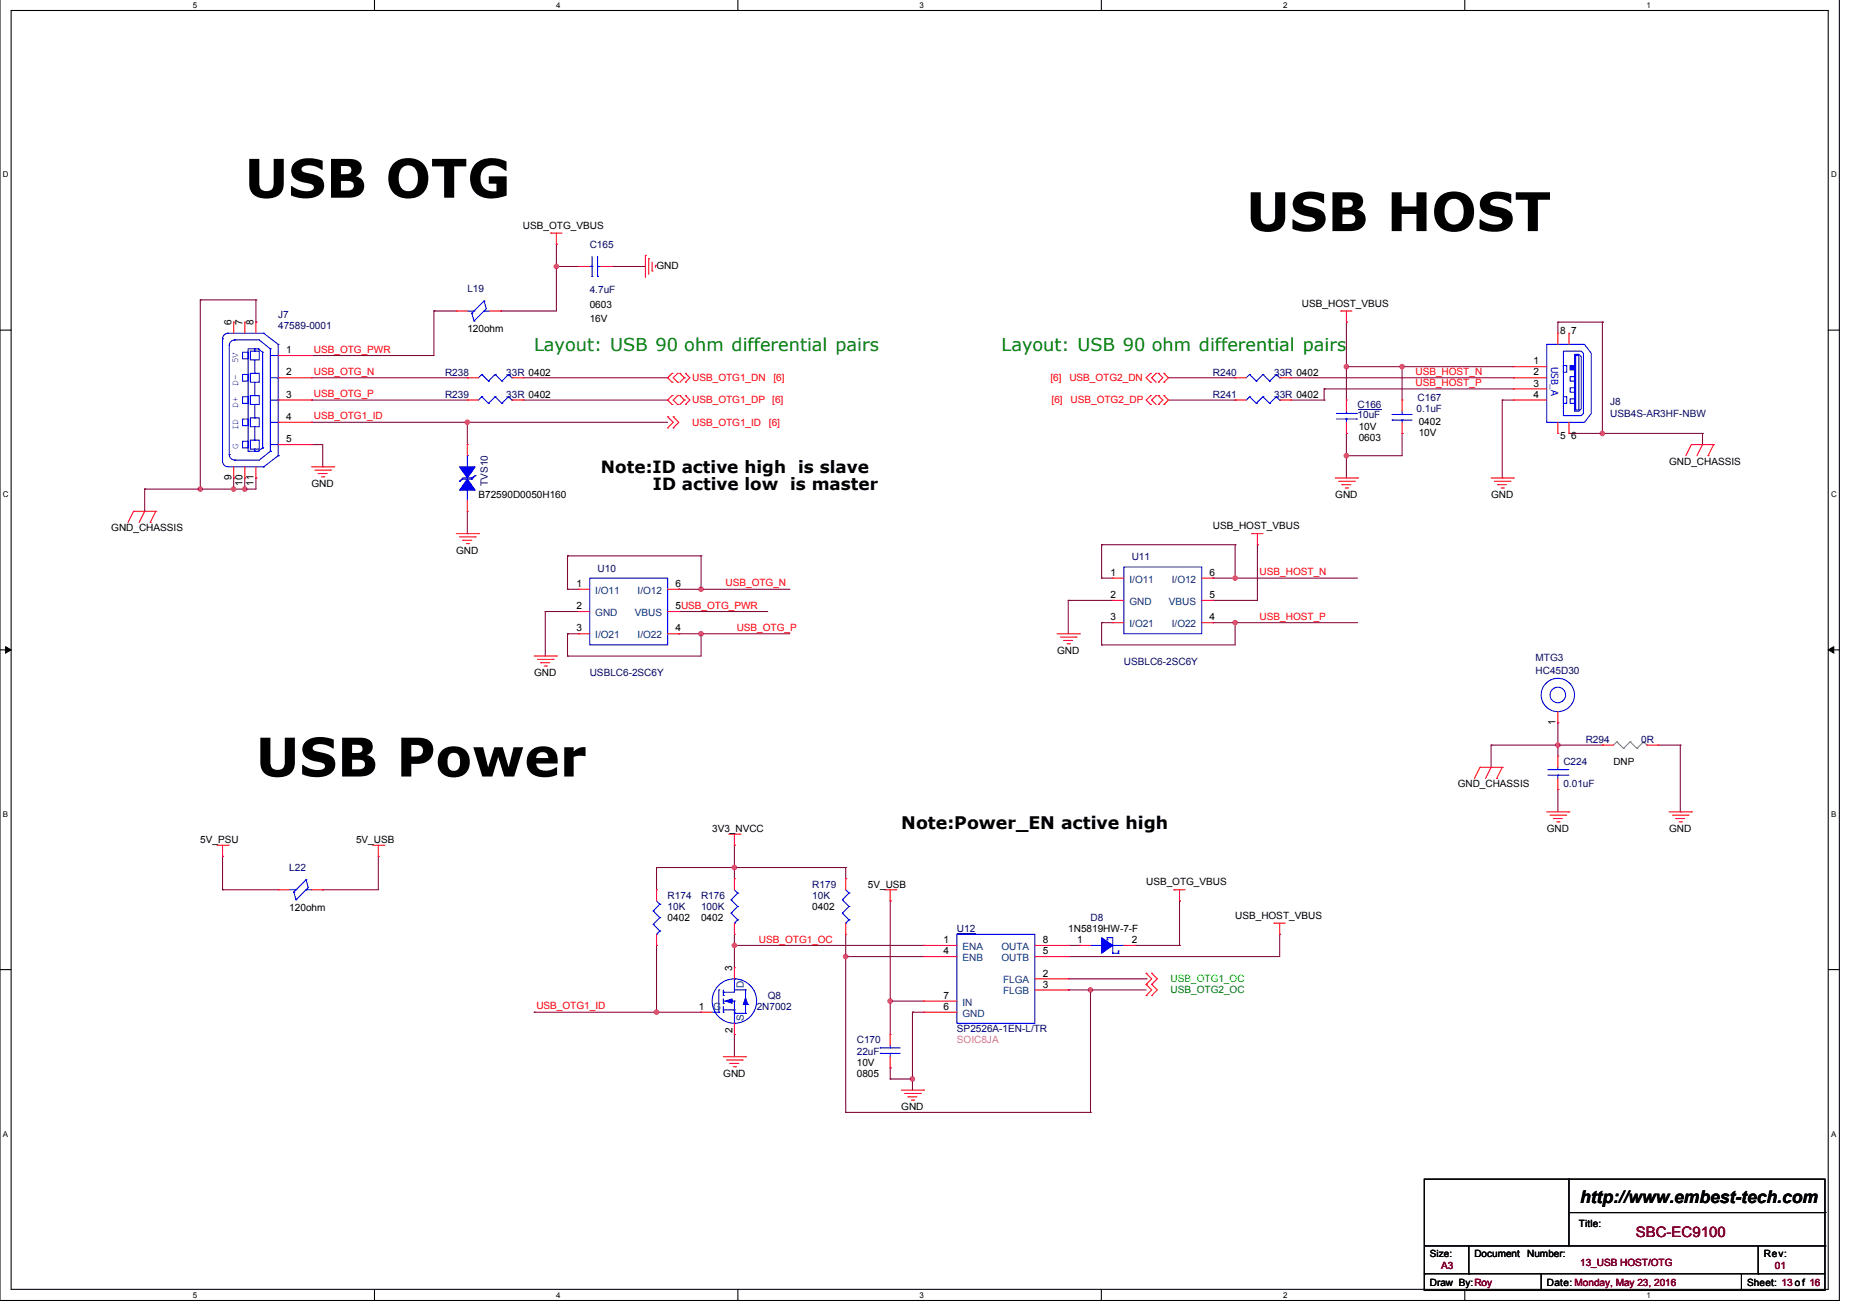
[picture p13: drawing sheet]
<svg xmlns="http://www.w3.org/2000/svg" width="297mm" height="210mm" viewBox="0 0 297 210" stroke-linecap="round" stroke-linejoin="round" font-family="sans-serif">
<defs><g id="words">
<g font-size="8.5">
<text x="39.1" y="31.6">USB OTG</text>
<text x="199.1" y="36.9">USB HOST</text>
<text x="40.9" y="124">USB Power</text>
</g>
<g font-size="2.8" fill="#008000">
<text x="85.3" y="56.1">Layout: USB 90 ohm differential pairs</text>
<text x="160" y="56.1">Layout: USB 90 ohm differential pairs</text>
</g>
<g font-size="2.8">
<text x="144" y="132.5">Note:Power_EN active high</text>
<text x="252.5" y="192.1">http://www.embest-tech.com</text>
</g>
<g font-size="2.7">
<text x="96" y="75.5">Note:ID active high</text>
<text x="127.5" y="75.5">is slave</text>
<text x="104.3" y="78.2">ID active low is master</text>
</g>
<text font-size="2.3" fill="#800000" x="261.4" y="197.6">SBC-EC9100</text>
<g font-size="1.6">
<text x="83.6" y="36.5">USB_OTG_VBUS</text>
<text x="104.9" y="42.9">GND</text>
<text x="37" y="52" transform="rotate(-90 37 52)">6</text>
<text x="38.7" y="52" transform="rotate(-90 38.7 52)">7</text>
<text x="40.5" y="52" transform="rotate(-90 40.5 52)">8</text>
<text x="74.7" y="53.1">120ohm</text>
<text x="94.2" y="49.2">0603</text>
<text x="94.2" y="51.5">16V</text>
<text x="208" y="49">USB_HOST_VBUS</text>
<text x="249.3" y="53.4">8</text>
<text x="251.1" y="53.4">7</text>
<text x="45.7" y="56.4">1</text>
<text x="45.7" y="60">2</text>
<text x="245" y="58.2">1</text>
<text x="245" y="60">2</text>
<text x="45.7" y="63.5">3</text>
<text x="245" y="63.5">4</text>
<text x="245" y="61.8">3</text>
<text x="45.7" y="67.1">4</text>
<text x="45.7" y="70.6">5</text>
<text x="217.1" y="68.7">10V</text>
<text x="217.1" y="70.5">0603</text>
<text x="226.7" y="67.8">0402</text>
<text x="226.7" y="69.6">10V</text>
<text x="249.3" y="70.1">5</text>
<text x="251.1" y="70.1">6</text>
<text x="37" y="76.7" transform="rotate(-90 37 76.7)">9</text>
<text x="38.7" y="77.6" transform="rotate(-90 38.7 77.6)">10</text>
<text x="40.5" y="77.6" transform="rotate(-90 40.5 77.6)">11</text>
<text x="49.8" y="77.8">GND</text>
<text x="266.7" y="74.2">GND_CHASSIS</text>
<text x="76.5" y="79.6">B72590D0050H160</text>
<text x="213.4" y="79.6">GND</text>
<text x="238.3" y="79.6">GND</text>
<text x="17.8" y="84.9">GND_CHASSIS</text>
<text x="72.9" y="88.5">GND</text>
<text x="193.8" y="84.5">USB_HOST_VBUS</text>
<text x="92.1" y="93.8">1</text>
<text x="107.9" y="93.8">6</text>
<text x="177.4" y="95.5">2</text>
<text x="177.4" y="92">1</text>
<text x="193.3" y="92">6</text>
<text x="193.3" y="95.5">5</text>
<text x="92.1" y="100.9">3</text>
<text x="92.1" y="97.3">2</text>
<text x="107.9" y="97.3">5USB_OTG_PWR</text>
<text x="107.9" y="100.9">4</text>
<text x="177.4" y="99.1">3</text>
<text x="193.3" y="99.1">4</text>
<text x="168.9" y="104.5">GND</text>
<text x="85.3" y="108">GND</text>
<text x="248.5" y="115.8" transform="rotate(-90 248.5 115.8)">1</text>
<text x="232.9" y="125.8">GND_CHASSIS</text>
<text x="257.8" y="122.2">DNP</text>
<text x="32" y="134.7">5V_PSU</text>
<text x="56.9" y="134.7">5V_USB</text>
<text x="113.8" y="132.9">3V3_NVCC</text>
<text x="247.1" y="132.9">GND</text>
<text x="266.7" y="132.9">GND</text>
<text x="138.7" y="141.8">5V_USB</text>
<text x="183.1" y="141.4">USB_OTG_VBUS</text>
<text x="46.2" y="145.5">120ohm</text>
<text x="106.7" y="147.1">0402</text>
<text x="112" y="147.1">0402</text>
<text x="129.8" y="145.4">0402</text>
<text x="170.7" y="148.9">1N5819HW-7-F</text>
<text x="197.4" y="146.8">USB_HOST_VBUS</text>
<text x="117" y="155.1" transform="rotate(-90 117 155.1)">3</text>
<text x="150.8" y="150.7">1</text>
<text x="150.8" y="152.4">4</text>
<text x="166.6" y="150.7">8</text>
<text x="166.6" y="152.4">5</text>
<text x="166.6" y="156">2</text>
<text x="172.1" y="150.7">1</text>
<text x="180.8" y="150.7">2</text>
<text x="111.7" y="161.3">1</text>
<text x="150.8" y="159.5">7</text>
<text x="150.8" y="161.3">6</text>
<text x="166.6" y="157.8">3</text>
<text x="117.1" y="165.1" transform="rotate(-90 117.1 165.1)">2</text>
<text x="115.6" y="172">GND</text>
<text x="136.9" y="172">0805</text>
<text x="136.9" y="170.2">10V</text>
<text x="144" y="177.4">GND</text>
<text x="252.3" y="196">Title:</text>
<text x="228.5" y="200.8">Size:</text>
<text x="235.6" y="200.8">Document</text>
<text x="244" y="200.8">Number:</text>
<text x="281.8" y="200.8">Rev:</text>
<text x="228.5" y="205.4">Draw By:Roy</text>
<text x="247.1" y="205.4">Date: Monday, May 23, 2016</text>
<text x="279.1" y="205.4">Sheet: 13 of 16</text>
</g>
<g font-size="1.6" fill="#000080">
<text x="94.2" y="39.6">C165</text>
<text x="74.7" y="46.7">L19</text>
<text x="94.2" y="46.9">4.7uF</text>
<text x="44.4" y="52.5">47589-0001</text>
<text x="44.4" y="50.8">J7</text>
<text x="71.1" y="63.6">R239</text>
<text x="71.1" y="60">R238</text>
<text x="80.9" y="63.6">33R 0402</text>
<text x="80.9" y="60">33R 0402</text>
<text x="193.8" y="60">R240</text>
<text x="193.8" y="63.6">R241</text>
<text x="203.6" y="60">33R 0402</text>
<text x="203.6" y="63.6">33R 0402</text>
<text x="216.9" y="65.2">C166</text>
<text x="226.3" y="65.9">0.1uF</text>
<text x="226.5" y="64.1">C167</text>
<text x="257.3" y="64.6">J8</text>
<text x="216.9" y="66.8">10uF</text>
<text x="257.3" y="66.6">USB4S-AR3HF-NBW</text>
<text x="77.9" y="77.6" transform="rotate(-90 77.9 77.6)">TVS10</text>
<text x="180.8" y="89.5">U11</text>
<text x="95.5" y="91.3">U10</text>
<text x="179.6" y="106.2">USBLC6-2SC6Y</text>
<text x="245.4" y="105.5">MTG3</text>
<text x="245.4" y="107.7">HC45D30</text>
<text x="94.2" y="108">USBLC6-2SC6Y</text>
<text x="253.4" y="118.7">R294</text>
<text x="262.3" y="118.7">0R</text>
<text x="249.8" y="122.2">C224</text>
<text x="249.8" y="125.8">0.01uF</text>
<text x="46.2" y="139.1">L22</text>
<text x="106.7" y="143.6">R174</text>
<text x="112" y="143.6">R176</text>
<text x="129.8" y="141.8">R179</text>
<text x="129.8" y="143.6">10K</text>
<text x="106.7" y="145.4">10K</text>
<text x="112" y="145.4">100K</text>
<text x="152.9" y="148.9">U12</text>
<text x="174.2" y="147.1">D8</text>
<text x="120.9" y="161.4">2N7002</text>
<text x="122.7" y="159.6">Q8</text>
<text x="136.9" y="166.7">C170</text>
<text x="152.9" y="164.9">SP2526A-1EN-L/TR</text>
<text x="136.9" y="168.5">22uF</text>
</g>
<g font-size="1.6" fill="#f00">
<text x="50.1" y="59.9">USB_OTG_N</text>
<text x="50.1" y="56.3">USB_OTG_PWR</text>
<text x="226.2" y="59.9">USB_HOST_N</text>
<text x="50.1" y="63.4">USB_OTG_P</text>
<text x="110.6" y="60.9">USB_OTG1_DN</text>
<text x="110.6" y="64.5">USB_OTG1_DP</text>
<text x="123.4" y="64.5">[6]</text>
<text x="123.6" y="60.9">[6]</text>
<text x="167.8" y="60.9">[6]</text>
<text x="168" y="64.5">[6]</text>
<text x="170.9" y="60.9">USB_OTG2_DN</text>
<text x="171" y="64.5">USB_OTG2_DP</text>
<text x="226.2" y="61.7">USB_HOST_P</text>
<text x="50.1" y="67">USB_OTG1_ID</text>
<text x="110.6" y="68">USB_OTG1_ID</text>
<text x="122.9" y="68">[6]</text>
<text x="115.9" y="93.7">USB_OTG_N</text>
<text x="201.3" y="91.9">USB_HOST_N</text>
<text x="117.7" y="100.8">USB_OTG_P</text>
<text x="201.3" y="99">USB_HOST_P</text>
<text x="121.3" y="150.6">USB_OTG1_OC</text>
<text x="85.7" y="161.2">USB_OTG1_ID</text>
</g>
<text font-size="1.6" fill="#00f" x="247.9" y="58.6" transform="rotate(90 247.9 58.6)">USB_A</text>
<g font-size="1.6" fill="#004080">
<text x="95.1" y="94.9">I/O11</text>
<text x="101.9" y="94.9">I/O12</text>
<text x="180.5" y="93.1">I/O11</text>
<text x="187.2" y="93.1">I/O12</text>
<text x="95.1" y="102">I/O21</text>
<text x="95.1" y="98.4">GND</text>
<text x="101.4" y="98.4">VBUS</text>
<text x="101.9" y="102">I/O22</text>
<text x="180.5" y="100.2">I/O21</text>
<text x="180.5" y="96.6">GND</text>
<text x="186.8" y="96.6">VBUS</text>
<text x="187.2" y="100.2">I/O22</text>
<text x="153.8" y="151.7">ENA</text>
<text x="153.8" y="153.5">ENB</text>
<text x="160" y="151.7">OUTA</text>
<text x="160" y="153.5">OUTB</text>
<text x="114" y="161.4">G</text>
<text x="118.8" y="157.8" transform="rotate(-90 118.8 157.8)">D</text>
<text x="153.8" y="160.6">IN</text>
<text x="160.3" y="157.1">FLGA</text>
<text x="160.3" y="158.9">FLGB</text>
<text x="118.8" y="163.1" transform="rotate(-90 118.8 163.1)">S</text>
<text x="153.8" y="162.4">GND</text>
</g>
<text font-size="1.6" fill="#0f0" x="187" y="156.9">USB_OTG1_OC</text>
<text font-size="1.6" fill="#008000" x="187" y="158.7">USB_OTG2_OC</text>
<text font-size="1.6" fill="#f0f" x="152.9" y="166.7">SOIC8JA</text>
<g font-size="1.6" fill="#800000">
<text x="230.3" y="202.8">A3</text>
<text x="252.5" y="202.3">13_USB HOST/OTG</text>
<text x="283.6" y="202.8">01</text>
</g>
<g font-size="1.5" fill="#00f">
<text x="38.1" y="58" transform="rotate(-90 38.1 58)">5V</text>
<text x="38.1" y="65.2" transform="rotate(-90 38.1 65.2)">D+</text>
<text x="38.1" y="61.6" transform="rotate(-90 38.1 61.6)">D-</text>
<text x="38.1" y="71.7" transform="rotate(-90 38.1 71.7)">G</text>
<text x="38.1" y="68.7" transform="rotate(-90 38.1 68.7)">ID</text>
</g>
<g font-size="1.3">
<text x="30.8" y="1.2">5</text>
<text x="88.9" y="1.2">4</text>
<text x="146.9" y="1.2">3</text>
<text x="205" y="1.2">2</text>
<text x="263.1" y="1.2">1</text>
<text x=".4" y="28.3">D</text>
<text x="292.6" y="28.3">D</text>
<text x=".4" y="79.4">C</text>
<text x="292.6" y="79.4">C</text>
<text x=".4" y="130.5">B</text>
<text x="292.6" y="130.5">B</text>
<text x=".4" y="181.6">A</text>
<text x="292.6" y="181.6">A</text>
<text x="30.8" y="207.3">5</text>
<text x="88.9" y="207.3">4</text>
<text x="146.9" y="207.3">3</text>
<text x="205" y="207.3">2</text>
<text x="263.1" y="207.3">1</text>
</g>
</g></defs>
<path d="M0 -.1v207.8h293.9v-207.8M1.8 1.7h290.3v204.3h-290.3z" fill="none" stroke="#000" stroke-width=".17"/>
<g fill="#fff">
<path d="M30.8 .1h.7v1.4h-.7z"/>
<path d="M30.8 206.1h.7v1.5h-.7z"/>
</g>
<path d="M59.8 -.1v1.8M59.8 206v1.7" fill="none" stroke="#000" stroke-width=".17"/>
<g fill="#fff">
<path d="M88.9 .1h.7v1.4h-.7z"/>
<path d="M88.9 206.1h.7v1.5h-.7z"/>
</g>
<path d="M117.9 -.1v1.8M117.9 206v1.7" fill="none" stroke="#000" stroke-width=".17"/>
<g fill="#fff">
<path d="M146.9 .1h.7v1.4h-.7z"/>
<path d="M146.9 206.1h.7v1.5h-.7z"/>
</g>
<path d="M176 -.1v1.8M176 206v1.7" fill="none" stroke="#000" stroke-width=".17"/>
<g fill="#fff">
<path d="M205 .1h.7v1.4h-.7z"/>
<path d="M205 206.1h.7v1.5h-.7z"/>
</g>
<path d="M234.1 -.1v1.8M234.1 206v1.7" fill="none" stroke="#000" stroke-width=".17"/>
<g fill="#fff">
<path d="M263.1 .1h.7v1.4h-.7z"/>
<path d="M263.1 206.1h.7v1.5h-.7z"/>
<path d="M.4 27.2h1v1.4h-1z"/>
<path d="M292.6 27.2h.9v1.4h-.9z"/>
<path d="M.4 78.3h1v1.4h-1z"/>
<path d="M292.6 78.3h.9v1.4h-.9z"/>
</g>
<path d="M0 52.7h1.8M292.1 52.7h1.8" fill="none" stroke="#000" stroke-width=".17"/>
<g fill="#fff">
<path d="M.4 129.3h.9v1.5h-.9z"/>
<path d="M292.6 129.3h.8v1.5h-.8z"/>
</g>
<path d="M0 103.8h1.8M292.1 103.8h1.8" fill="none" stroke="#000" stroke-width=".17"/>
<path d="M.9 103.3l.9 .5-.9 .5zM292.1 103.8l.9-.5v1z" fill="#000" stroke="#000" stroke-width=".16"/>
<g fill="#fff">
<path d="M.4 180.4h.9v1.4h-.9z"/>
<path d="M292.6 180.4h.8v1.4h-.8z"/>
</g>
<g fill="none" stroke="#000" stroke-width=".17">
<path d="M0 154.9h1.8M292.1 154.9h1.8M227.6 188.4h64v17.7h-64zM227.6 199h64M234.7 199v4.5M250.7 188.4h.1M250.7 188.4v10.6M250.7 193.7h40.9M280.9 199v4.5M291.6 199h.1M291.6 193.7h.1M227.6 203.5h.1"/>
<path d="M227.6 203.5h64M234.7 203.5h.1M246.3 206.1h.1M246.3 203.5v2.6M278.3 206.1h.1M278.3 203.5v2.6M280.9 203.5h.1"/>
</g>
<g fill="none" stroke="#800040" stroke-width=".17">
<path d="M88.9 39h.1M88.9 39v10.7h-8.9M32 47.9h.1M32 47.9h8.9M32 47.9v30.2M40.9 47.9h.1M40.9 51.5h.1M40.9 47.9v3.6M49.8 56.8h.1M69.3 49.7h.1M69.3 49.7v7.1h-19.5M69.3 49.7h3.6"/>
<path d="M80 49.7h.1M88.9 42.6h.1M88.9 42.6h3.6M97.8 42.6h.1M97.8 42.6h5.3M215.1 51.5h.1M215.1 58.6h.1M215.1 51.5v12.4M215.1 58.6h26.7M224 58.6h.1M224 58.6v5.3M248.9 51.5h.1"/>
<path d="M248.9 51.5h7.1M248.9 51.5v1.7M256 51.5h.1M256 51.5v17.7M23.1 78.1h.1M23.1 78.1v3.6M32 78.1h.1M37.3 76.4h.1M37.3 78.1h.1M37.3 76.4v1.7M39.1 76.4h.1M39.1 78.1h.1"/>
<path d="M39.1 76.4v1.7M40.9 76.4h.1M40.9 76.4v1.7h-17.8M49.8 63.9h.1M49.8 67.5h.1M49.8 71h.1M49.8 60.3h24.9M49.8 63.9h24.9M49.8 67.5h56.9M49.8 71h1.8v3.6M51.6 74.6h.1M74.7 67.5h.1"/>
<path d="M74.7 60.3h.1M74.7 67.5v3.5M83.6 60.3h23.1M83.6 63.9h23.1M106.7 60.3h.1M106.7 63.9h.1M186.7 60.3h10.7M186.7 63.9h10.7M197.4 63.9h.1M197.4 60.3h.1M206.2 60.3h35.6M206.2 63.9h5.4"/>
<path d="M211.6 62.1h.1M211.6 63.9h.1M211.6 62.1h30.2M211.6 62.1v1.8M215.1 72.8h.1M215.1 69.2h.1M215.1 69.2v7.2M224 69.2h.1M224 69.2v3.6h-8.9M240 76.4h.1M240 63.9h.1M240 63.9h1.8"/>
<path d="M240 63.9v12.5M241.8 60.3h.1M250.7 69.2h.1M250.7 69.2h21.3M272 69.2h.1M272 71h.1M272 69.2v1.8M74.7 85.2h.1M74.7 81.7v3.5M87.1 97.7h.1M87.1 97.7h5.4M87.1 97.7v7.1"/>
<path d="M90.7 88.8h.1M90.7 94.1h.1M90.7 94.1h1.8M90.7 88.8v5.3M90.7 88.8h21.3M108.5 94.1h.1M108.5 97.7h.1M108.5 94.1h17.7M108.5 97.7h14.2M112 88.8h.1M112 94.1h.1M112 88.8v5.3"/>
<path d="M170.7 95.9h.1M170.7 95.9v5.3M170.7 95.9h7.1M176 87h.1M176 99.5h.1M176 92.4h.1M176 99.5h1.8M176 92.4h1.8M176 87v5.4M176 99.5v3.5M176 87h21.4M193.8 99.5h.1"/>
<path d="M193.8 92.4h.1M193.8 95.9h.1M193.8 99.5h23.1M193.8 92.4h23.1M197.4 99.5h.1M197.4 87h.1M197.4 92.4h.1M197.4 87v5.4M197.4 99.5v3.5h-21.4M200.9 87h.1M200.9 87v8.9h-7.1M90.7 101.2h.1"/>
<path d="M90.7 104.8h.1M90.7 101.2h1.8M90.7 101.2v3.6M108.5 101.2h.1M108.5 101.2h17.7M112 101.2h.1M112 101.2v3.6h-21.3M176 103h.1M238.3 119h.1M238.3 119h17.7M238.3 119v3.6M248.9 115.5h.1"/>
<path d="M248.9 119h.1M248.9 115.5v5.3M256 119h.1M264.9 119h3.6M268.5 119h.1M268.5 119v10.7M35.6 136.8h.1M35.6 136.8v5.3M60.5 136.8h.1M60.5 136.8v5.3h-8.9M104.9 138.6h.1M104.9 138.6h30.2"/>
<path d="M104.9 138.6v3.5M117.3 135h.1M117.3 138.6h.1M117.3 135v5.4M135.1 138.6h.1M135.1 138.6v1.8M248.9 126.1h.1M248.9 126.1v3.6M268.5 129.7h.1M35.6 142.1h.1M35.6 142.1h8.8M51.6 142.1h.1"/>
<path d="M104.9 151h.1M104.9 151v10.7M117.3 151h.1M117.3 151h30.3M117.3 149.2v5.4M135.1 152.8h.1M135.1 140.4h.1M135.1 152.8h12.5M135.1 149.2v28.5M142.2 143.9h.1M142.2 159.9h.1M142.2 143.9v21.4"/>
<path d="M142.2 159.9h5.4M147.6 151h.1M170.7 152.8h.1M170.7 158.1h.1M170.7 156.4h12.4M170.7 158.1h12.4M170.7 151h1.8M172.5 151h.1M174.2 158.1h.1M174.2 158.1v19.6M181.4 151h7.1M183.1 156.4h.1"/>
<path d="M188.5 143.9h.1M188.5 151h.1M188.5 143.9v7.1M204.5 149.2h.1M204.5 149.2v3.6h-33.8M85.3 161.7h.1M85.3 161.7h26.7M104.9 161.7h.1M117.3 165.3h.1M117.3 165.3v3.5M135.1 177.7h.1M135.1 177.7h39.1"/>
<path d="M142.2 170.6h.1M142.2 172.4h.1M142.2 170.6v1.8M142.2 172.4h3.6M145.8 161.7h.1M145.8 172.4h.1M145.8 161.7h1.8M145.8 161.7v12.4M174.2 177.7h.1"/>
</g>
<g fill="#f0f" stroke="#f0f" stroke-width=".17">
<circle cx="39.1" cy="78.1" r=".35"/>
<circle cx="37.3" cy="78.1" r=".35"/>
<circle cx="32" cy="78.1" r=".35"/>
<circle cx="145.8" cy="172.4" r=".35"/>
<circle cx="174.2" cy="158.1" r=".35"/>
<circle cx="142.2" cy="159.9" r=".35"/>
<circle cx="135.1" cy="152.8" r=".35"/>
<circle cx="112" cy="94.1" r=".35"/>
<circle cx="112" cy="101.2" r=".35"/>
<circle cx="74.7" cy="67.5" r=".35"/>
<circle cx="215.1" cy="58.6" r=".35"/>
<circle cx="197.4" cy="92.3" r=".35"/>
<circle cx="197.4" cy="99.5" r=".35"/>
<circle cx="215.1" cy="72.8" r=".35"/>
<circle cx="224" cy="58.6" r=".35"/>
<circle cx="256" cy="69.2" r=".35"/>
<circle cx="88.9" cy="42.6" r=".35"/>
<circle cx="117.3" cy="138.6" r=".35"/>
<circle cx="248.9" cy="119" r=".35"/>
<circle cx="104.9" cy="161.7" r=".35"/>
<circle cx="117.3" cy="151" r=".35"/>
</g>
<g fill="none" stroke="#f00" stroke-width=".17">
<path d="M88 37.2h.1M88 37.2h1.8M88.9 39h.1M88.9 37.2v1.8M37.3 51.5h.1M37.3 51.5v1.7M39.1 51.5h.1M39.1 51.5v1.7M40.9 51.5h.1M40.9 51.5v1.7M44.4 56.8h5.4M49.8 56.8h.1"/>
<path d="M72.9 49.7h.1M72.9 49.7h1.8M78.2 49.7h1.8M80 49.7h.1M92.5 42.6h.1M92.5 42.6h1.7M96 42.6h1.8M97.8 42.6h.1M103.1 40.8h.1M103.1 40.8v3.5M103.7 41.3h.1M103.7 41.3v2.5"/>
<path d="M104.2 43.3h.1M104.2 41.9v1.4M104.7 42.4h.1M104.7 42.4v.3M107.4 59.6h.1M107.4 59.6l-.7 .7 .7 .8M108.3 59.6h.1M108.3 59.6l-.7 .7 .7 .8M108.6 59.6h.1M108.6 59.6l.7 .7M109.5 59.6h.1M109.5 59.6l.7 .7-.7 .8"/>
<path d="M183.8 59.6h.1M183.8 59.6l-.7 .7 .7 .8M184.7 59.6h.1M184.7 59.6l-.7 .7M185.1 59.6h.1M185.1 59.6l.7 .7-.7 .8M186 59.6h.1M186 59.6l.7 .7-.7 .8M214.2 49.7h.1M214.2 49.7h1.8M215.1 51.5h.1M215.1 49.7v1.8"/>
<path d="M241.8 58.6h.1M241.8 58.6h5.3M248.9 53.2h.1M248.9 53.2v1.8M250.7 53.2h.1M250.7 53.2v1.8M37.3 76.4h.1M37.3 74.6v1.8M39.1 76.4h.1M39.1 74.6v1.8M40.9 76.4h.1M40.9 74.6v1.8"/>
<path d="M44.4 71h5.4M44.4 63.9h5.4M44.4 60.3h5.4M44.4 67.5h5.4M49.8 60.3h.1M49.8 63.9h.1M49.8 67.5h.1M49.8 71h.1M49.8 74.6h3.5M50.3 75.1h2.5M50.9 75.6h.1M50.9 75.6h1.4"/>
<path d="M51.4 76.2h.3M51.7 76.2h.1M52.8 75.1h.1M53.3 74.6h.1M74.7 63.9h.1M74.7 60.3h.1M74.7 71h.1M74.7 63.9h1.8M74.7 60.3h1.8M74.7 71v1.8M74.7 79.9v1.8M81.8 63.9h1.8"/>
<path d="M81.8 60.3h1.8M83.6 63.9h.1M83.6 60.3h.1M106.7 66.6h.1M106.7 68.4h.1M106.7 66.6l.9 .9-.9 .9M107.4 61.1h.1M107.4 63.2h.1M107.4 64.6h.1M107.4 63.2l-.7 .7 .7 .7M107.6 66.6h.1M107.6 68.4h.1"/>
<path d="M107.6 66.6l.9 .9-.9 .9M108.3 61.1h.1M108.3 63.2h.1M108.3 64.6h.1M108.3 63.2l-.7 .7 .7 .7M108.6 63.2h.1M108.6 63.2l.7 .7M109.3 60.3h.1M109.3 63.9h.1M109.3 60.3l-.7 .8M109.3 63.9l-.7 .7M109.5 61.1h.1"/>
<path d="M109.5 64.6h.1M109.5 63.2h.1M109.5 63.2l.7 .7-.7 .7M183.8 61.1h.1M183.8 64.6h.1M183.8 63.2h.1M183.8 63.2l-.7 .7 .7 .7M184 60.3h.1M184 63.9h.1M184 60.3l.7 .8M184 63.9l.7 .7M184.7 63.2h.1"/>
<path d="M184.7 63.2l-.7 .7M185.1 61.1h.1M185.1 63.2h.1M185.1 64.6h.1M185.1 63.2l.7 .7-.7 .7M186 61.1h.1M186 63.2h.1M186 64.6h.1M186 63.2l.7 .7-.7 .7M197.4 60.3h.1M197.4 63.9h.1M197.4 63.9h1.7"/>
<path d="M197.4 60.3h1.7M204.5 63.9h1.7M204.5 60.3h1.7M206.2 60.3h.1M206.2 63.9h.1M213.4 76.4h3.5M213.9 76.9h2.5M214.4 77.4h.1M214.4 77.4h1.4M215 77.9h.3M215.1 63.9h.1M215.1 69.2h.1"/>
<path d="M215.1 63.9v1.8M215.1 67.5v1.7M215.3 77.9h.1M216.4 76.9h.1M216.9 76.4h.1M224 69.2h.1M224 63.9h.1M224 63.9v1.8M224 67.5v1.7M238.3 76.4h3.5M238.8 76.9h2.5M239.3 77.4h.1"/>
<path d="M239.3 77.4h1.4M239.9 77.9h.3M240.2 77.9h.1M241.3 76.9h.1M241.8 76.4h.1M241.8 63.9h.1M241.8 60.3h.1M241.8 62.1h.1M241.8 63.9h5.3M241.8 60.3h5.3M241.8 62.1h5.3M248.9 69.2h.1"/>
<path d="M248.9 67.5v1.7M250.7 69.2h.1M250.7 67.5v1.7M270.3 71h.1M270.3 71l-.9 1.8M270.3 71h3.5M272 71h.1M272 71l-.9 1.8M272.9 72.8h.1M273.8 71h.1M273.8 71l-.9 1.8M21.3 81.7h.1"/>
<path d="M21.3 81.7l-.9 1.8M21.3 81.7h3.6M23.1 81.7h.1M23.1 81.7l-.9 1.8M24 83.5h.1M24.9 81.7h.1M24.9 81.7l-.9 1.8M72.9 85.2h3.6M73.4 85.8h2.5M74 86.3h.1M74 86.3h1.4M74.5 86.8h.4"/>
<path d="M74.7 81.7h.1M74.9 86.8h.1M75.9 85.8h.1M76.5 85.2h.1M92.5 97.7h.1M92.5 94.1h.1M92.5 94.1h1.7M92.5 97.7h1.7M106.7 94.1h1.8M106.7 97.7h1.8M108.5 94.1h.1M108.5 97.7h.1"/>
<path d="M177.8 99.5h.1M177.8 95.9h.1M177.8 92.4h.1M177.8 92.4h1.8M177.8 95.9h1.8M177.8 99.5h1.8M192 92.4h1.8M192 95.9h1.8M192 99.5h1.8M193.8 92.4h.1M193.8 95.9h.1M193.8 99.5h.1"/>
<path d="M200 85.2h.1M200 85.2h1.8M200.9 87h.1M200.9 85.2v1.8M85.3 104.8h3.6M85.9 105.3h2.5M86.4 105.9h.1M86.4 105.9h1.4M86.9 106.4h.4M87.3 106.4h.1M88.4 105.3h.1M88.9 104.8h.1"/>
<path d="M92.5 101.2h.1M92.5 101.2h1.7M106.7 101.2h1.8M108.5 101.2h.1M168.9 101.2h3.6M169.4 101.8h2.5M170 102.3h.1M170 102.3h1.4M170.5 102.8h.4M170.9 102.8h.1M171.9 101.8h.1M172.5 101.2h.1"/>
<path d="M248.9 115.5h.1M248.9 113.7v1.8M256 119h.1M256 119h1.8M263.1 119h1.8M264.9 119h.1M34.7 135h1.7M35.6 136.8h.1M35.6 135v1.8M36.4 135h.1M59.6 135h1.7M60.5 136.8h.1"/>
<path d="M60.5 135v1.8M61.3 135h.1M116.5 133.2h1.7M117.3 135h.1M117.3 133.2v1.8M118.2 133.2h.1M236.5 122.6h.1M236.5 122.6l-.9 1.8M236.5 122.6h3.5M238.3 122.6h.1M238.3 122.6l-.9 1.8M239.1 124.4h.1"/>
<path d="M240 122.6h.1M240 122.6l-.9 1.8M247.1 129.7h3.6M247.7 130.2h2.5M248.2 130.8h.1M248.2 130.8h1.4M248.7 131.3h.4M248.9 120.8h.1M248.9 126.1h.1M248.9 120.8v1.8M248.9 124.4v1.7M249.1 131.3h.1"/>
<path d="M250.2 130.2h.1M250.7 129.7h.1M266.7 129.7h3.6M267.2 130.2h2.5M267.8 130.8h.1M267.8 130.8h1.4M268.3 131.3h.4M268.7 131.3h.1M269.7 130.2h.1M270.3 129.7h.1M44.4 142.1h.1M44.4 142.1h1.8"/>
<path d="M49.8 142.1h1.8M51.6 142.1h.1M104.9 142.1h.1M104.9 151h.1M104.9 142.1v1.8M104.9 149.2v1.8M117.3 154.6h.1M117.3 140.4h.1M117.3 149.2h.1M117.3 140.4v1.7M117.3 147.5v1.7M117.3 154.6v1.8"/>
<path d="M135.1 140.4h.1M135.1 149.2h.1M135.1 140.4v1.7M135.1 147.5v1.7M141.4 142.1h1.7M142.2 143.9h.1M142.2 142.1v1.8M143.1 142.1h.1M147.6 159.9h.1M147.6 151h.1M147.6 152.8h.1M147.6 151h5.3"/>
<path d="M147.6 159.9h5.3M147.6 152.8h5.3M165.4 151h5.3M165.4 152.8h5.3M165.4 156.4h5.3M165.4 158.1h5.3M170.7 151h.1M170.7 152.8h.1M170.7 156.4h.1M170.7 158.1h.1M172.5 151h.1M172.5 151h1.7"/>
<path d="M179.6 151h1.8M181.4 151h.1M183.1 155.5h.1M183.1 157.3h.1M183.1 159h.1M183.1 155.5l.9 .9-.9 .9M183.1 157.3l.9 .8-.9 .9M184 155.5h.1M184 157.3h.1M184 159h.1M184 155.5l.9 .9-.9 .9M184 157.3l.9 .8-.9 .9"/>
<path d="M187.6 142.1h.1M187.6 142.1h1.8M188.5 143.9h.1M188.5 142.1v1.8M203.6 147.5h.1M203.6 147.5h1.8M204.5 149.2h.1M204.5 147.5v1.7M112 161.7h.1M112 161.7h1.8M115.6 168.8h3.5M116.1 169.3h2.5"/>
<path d="M116.6 169.9h.1M116.6 169.9h1.5M117.2 170.4h.3M117.3 165.3h.1M117.3 163.5v1.8M117.5 170.4h.1M118.6 169.3h.1M119.1 168.8h.1M142.2 165.3h.1M142.2 170.6h.1M142.2 165.3v1.7M142.2 168.8v1.8"/>
<path d="M144 174.1h3.6M144.5 174.7h2.5M145.1 175.2h.1M145.1 175.2h1.4M145.6 175.7h.4M146 175.7h.1M147 174.7h.1M147.6 174.1h.1M147.6 161.7h.1M147.6 161.7h5.3"/>
</g>
<g fill="none" stroke="#00f" stroke-width=".17">
<path d="M35.6 54.1h.1M35.6 54.1v19.6a.88 .88 0 0 0 .9 .9M36.3 53.2h5.8M36.5 53.2a.88 .88 0 0 0-.9 .9M37.5 54.3h.1M37.5 54.3h3.9l1.8 1.4M37.5 54.3a.88 .88 0 0 0-.9 .9v17.4M38.8 56.3h.8v1h-.8zM38.8 59.8h.8v1.1h-.8zM40 59.6h1.4v1.5h-1.4zM40 56.1h1.4v1.4h-1.4zM40.7 59.6h.1"/>
<path d="M40.7 55.7h.1M40.7 56.1h.1M40.7 55.7v.4M40.7 57.5v2.1M41.3 55.7h.1M41.3 55.7h-1.7v16.4M41.3 55.7l.7 .6M42 56.3h.1M42 56.3v15.2M42.1 53.2h.1M42.1 53.2l2.3 1.8M43.2 55.7h.1"/>
<path d="M43.2 55.7v16.4M43.2 56.8h1.2M44.4 55h.1M44.4 56.8h.1M44.4 55v17.8M74.7 49.7h1M75.4 50h.1M75.4 50l.3 1.3M75.7 51.3h.1M75.7 49.7h.1M77 59.8h.1M77 59.8l-.5 .5"/>
<path d="M77 59.8l1.1 1.1M77.3 48.1h.1M77.3 49.7h.1M77.3 48.1l.4 1.2-2 2M77.3 48.1l-1.9 1.9M77.3 49.7h.9M79.1 59.8h.1M79.1 59.8l-1 1.1M79.1 59.8l1.1 1.1M81.3 59.8h.1M81.3 59.8l-1.1 1.1M81.3 59.8l.5 .5"/>
<path d="M94.2 42.6h.4M94.6 44.2h.1M94.6 42.6h.1M94.6 41v3.2M95.5 42.6h.1M95.5 44.2h.1M95.5 42.6h.5M95.5 41v3.2M199.7 59.8h.1M199.7 59.8l-.6 .5M199.7 59.8l1 1.1M201.8 59.8h.1"/>
<path d="M201.8 59.8l-1.1 1.1M201.8 59.8l1.1 1.1M203.9 59.8h.1M203.9 59.8l-1 1.1M203.9 59.8l.6 .5M247.1 55h6.1l1.1 1.4v9.6l-1.1 1.5h-6.1zM247.1 55h.1M249.8 58.4h.5v1.1h-.5zM249.8 56.1h2.9l.3 .3v9.6l-.3 .4h-2.9zM251.6 56.6h.7l.4 .4v8.3l-.4 .4h-.7zM251.8 56.8h.5v8.7h-.5zM36.6 72.6a.88 .88 0 0 0 .9 .9"/>
<path d="M36.6 72.6h.1M36.6 74.6h5.5M37.5 73.5h.1M38.8 66.9h.8v1.1h-.8zM38.8 63.4h.8v1h-.8zM38.8 70.5h.8v1h-.8zM39.6 72.1h.1M39.6 72.1h1.7M40 63.2h1.4v1.4h-1.4zM40 66.8h1.4v1.4h-1.4zM40 70.3h1.4v1.4h-1.4zM40.7 63.2h.1"/>
<path d="M40.7 66.8h.1M40.7 70.3h.1M40.7 72.1h.1M40.7 61.1v2.1M40.7 64.6v2.2M40.7 68.2v2.1M40.7 71.7v.4M41.3 72.1h.1M42 71.5h.1M42 71.5l-.7 .6M42.1 74.6h.1M43.2 72.1h.1"/>
<path d="M43.2 60.3h1.2M43.2 63.9h1.2M43.2 67.5h1.2M43.2 72.1l-1.8 1.4h-3.9M43.2 71h1.2M44.4 72.8h.1M44.4 60.3h.1M44.4 63.9h.1M44.4 67.5h.1M44.4 71h.1M44.4 72.8l-2.3 1.8M73.4 76.9h.1"/>
<path d="M74.7 72.8h.1M74.7 78.1h.1M74.7 72.8v1.8M74.7 78.1v1.8M75.4 76.4h.1M75.4 76.5h.1M75.4 76.4h-1.4l-.6 .5M75.4 76.5h-1.4l-.6 .4M75.9 76h.1M75.9 76l-.5 .5M75.9 76l-.5 .4M77 63.4h.1"/>
<path d="M77 63.4l-.5 .5M77 63.4l1.1 1M78.1 64.4h.1M78.1 60.9h.1M79.1 63.4h.1M79.1 63.4l-1 1M79.1 63.4l1.1 1M80.2 64.4h.1M80.2 60.9h.1M81.3 63.4h.1M81.3 63.4l-1.1 1M81.3 63.4l.5 .5"/>
<path d="M81.8 63.9h.1M81.8 60.3h.1M199.7 63.4h.1M199.7 63.4l-.6 .5M199.7 63.4l1 1M200.7 60.9h.1M200.7 64.4h.1M201.8 63.4h.1M201.8 63.4l-1.1 1M201.8 63.4l1.1 1M202.9 60.9h.1M202.9 64.4h.1"/>
<path d="M203.9 63.4h.1M203.9 63.4l-1 1M203.9 63.4l.6 .5M204.5 60.3h.1M204.5 63.9h.1M213.5 66h3.2M213.5 66.9h3.2M215.1 66.9h.1M215.1 66h.1M215.1 65.7v.3M215.1 66.9v.6M216.7 66h.1"/>
<path d="M216.7 66.9h.1M222.4 67.1h.1M222.4 66.2h.1M222.4 67.1h3.2M222.4 66.2h3.2M224 66.2h.1M224 67.1h.1M224 65.7v.5M224 67.1v.4M249.8 63.4h.5v1h-.5zM250.9 60.2h.7v.7h-.7zM250.9 61.9h.7v.8h-.7z"/>
<path d="M250.9 63.7h.7v.7h-.7zM94.2 92.4h12.5v10.6h-12.5zM179.6 90.6h12.4v10.6h-12.4zM247.3 122.9h3.2M247.3 123.8h3.2M248.9 123.8h.1M248.9 122.9h.1M248.9 122.6v.3M248.9 123.8v.6M250.5 122.9h.1M250.5 123.8h.1M46.2 142.1h1.1"/>
<path d="M46.9 142.5h.1M46.9 142.5l.4 1.2M47.3 143.7h.1M47.3 142.1h.1M48.9 140.5h.1M48.9 142.1h.1M48.9 140.5l.4 1.3-2 1.9M48.9 140.5l-2 2M48.9 142.1h.9M104.4 145.5h.1M104.4 147.7h.1M104.4 145.5l1 1.1"/>
<path d="M104.4 147.7l1 1M104.9 149.2h.1M104.9 143.9l.5 .5M105.4 144.4h.1M105.4 146.6h.1M105.4 148.7h.1M105.4 144.4l-1 1.1M105.4 146.6l-1 1.1M105.4 148.7l-.5 .5M114.9 158.1h.1M114.9 158.1v3.6M115.6 158.5h.1"/>
<path d="M115.6 159h.1M115.6 158.1v.9M115.6 159.6v.7M115.6 159.9h1.7M116.8 143.7h.1M116.8 145.9h.1M116.8 143.7l1.1 1.1M116.8 145.9l1.1 1M117.3 156.4h.1M117.3 159.9h.1M117.3 147.5h.1M117.3 156.4v2.1h-1.7"/>
<path d="M117.3 159.9v3.6M117.3 158.1h1.8M117.3 142.1l.6 .6M117.9 142.7h.1M117.9 144.8h.1M117.9 146.9h.1M117.9 142.7l-1.1 1M117.9 144.8l-1.1 1.1M117.9 146.9l-.6 .6M119.1 158.1h.1M119.1 158.1v3.8M134.6 143.7h.1"/>
<path d="M134.6 145.9h.1M134.6 143.7l1.1 1.1M134.6 145.9l1.1 1M135.1 147.5h.1M135.1 142.1l.6 .6M135.7 142.7h.1M135.7 144.8h.1M135.7 146.9h.1M135.7 142.7l-1.1 1M135.7 144.8l-1.1 1.1M135.7 146.9l-.6 .6M152.9 149.2h12.5v14.3h-12.5z"/>
<path d="M174.2 151h1.8M176 151h.1M176.9 149.8h.1M176.9 150.1h.1M176.9 149.8h.9v2.5M176.9 149.8v.3M177.8 152.3h.1M177.8 151h1.8M177.8 152.3h.9M178.7 152.3h.1M178.7 151.9h.1M178.7 151.9v.4"/>
<path d="M179.6 151h.1M113.8 161.7h1.1M114.9 161.7h.1M115.6 160.3h.1M115.6 161.7h.1M115.6 160.8v.9M115.6 161.3h1.7M117.3 161.3h.1M117.3 163.5h.1M117.3 161.7h.1M117.3 161.9h1.8M118.8 160.4h.7"/>
<path d="M119.1 161.9h.1M119.5 160.4h.1M140.6 167.4h.1M140.6 168.3h.1M140.6 167.4h3.2M140.6 168.3h3.2M142.2 168.3h.1M142.2 167.4h.1M142.2 167v.4M142.2 168.3v.5"/>
<circle cx="248.9" cy="111" r="2.66"/>
<circle cx="248.9" cy="111" r="1.24"/>
<circle cx="117.3" cy="159.9" r="3.6"/>
</g>
<path d="M258.3 118.5h.1M258.3 118.5l-.5 .5M258.3 118.5l1.1 1.1M259.4 119.6h.1M260.5 118.5h.1M260.5 118.5l-1.1 1.1M260.5 118.5l1 1.1M261.5 119.6h.1M262.6 118.5h.1M262.6 118.5l-1.1 1.1M262.6 118.5l.5 .5M263.1 119h.1" fill="none" stroke="#808080" stroke-width=".17"/>
<path d="M216.9 65.4h3.8M152.9 149.1h2.9" fill="none" stroke="#000080" stroke-width=".16"/>
<g fill="#00f" stroke="#00f" stroke-width=".17">
<path d="M115.9 159.9l1.1-.3v.7z"/>
<path d="M119.1 159.4l.4 1h-.7z"/>
<path d="M250.9 58.4h.7v.7h-.7z" fill-rule="evenodd"/>
<path d="M176 149.8l1.8 1.2-1.8 1.3z" fill-rule="evenodd"/>
<path d="M74.7 76.5l1.2 1.8h-2.5z" fill-rule="evenodd"/>
<path d="M73.4 74.6h2.5l-1.2 1.8z" fill-rule="evenodd"/>
</g>
<use href="#words"/>
</svg>
